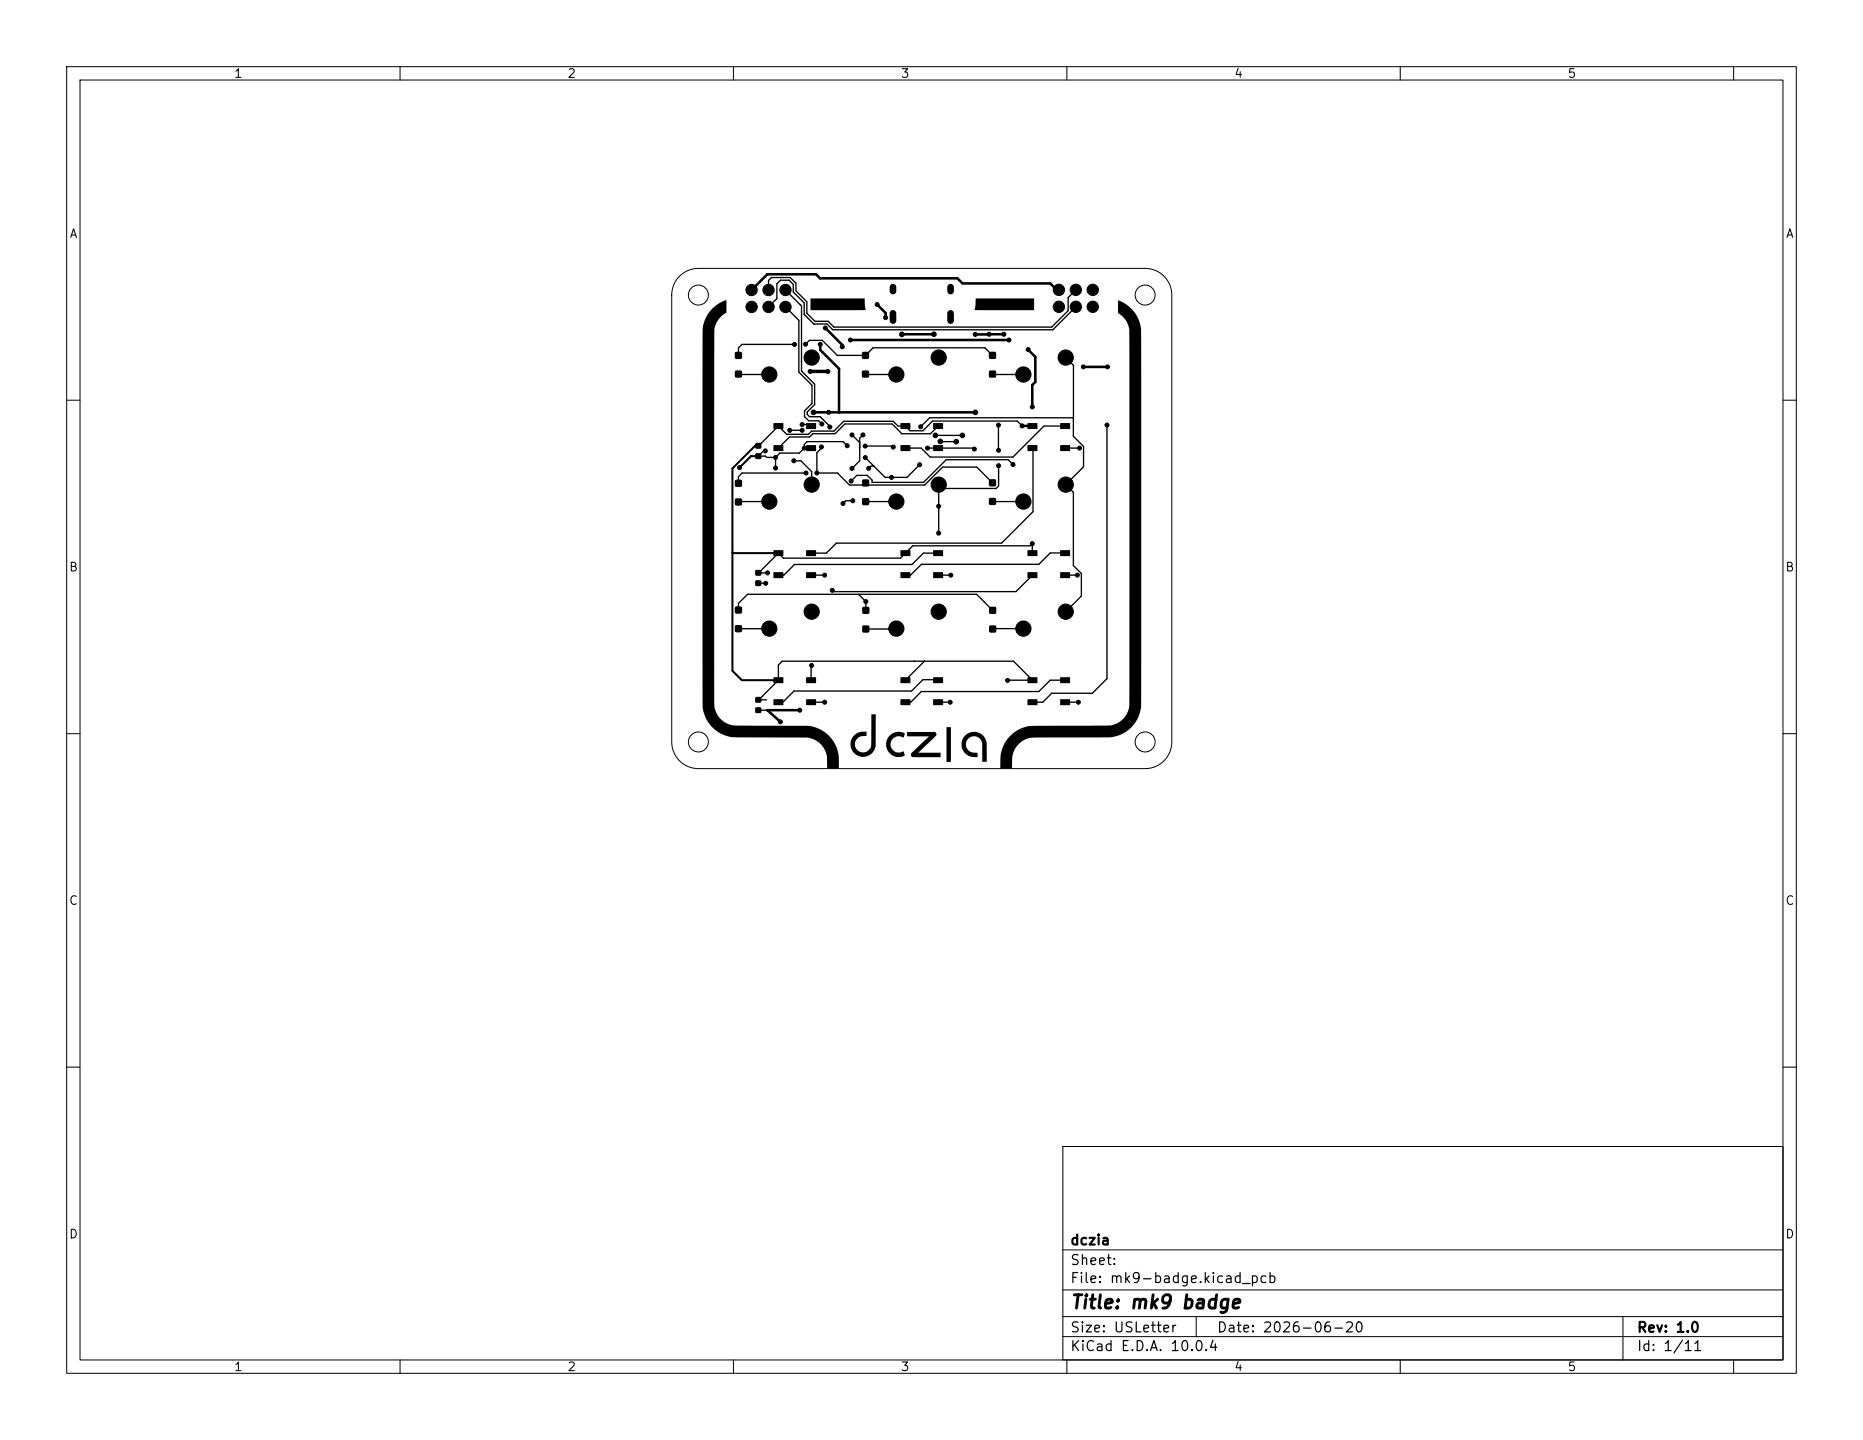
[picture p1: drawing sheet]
<svg xmlns="http://www.w3.org/2000/svg" width="279mm" height="216mm" viewBox="0 0 279 216" stroke-linecap="round" stroke-linejoin="round" font-family="sans-serif">
<defs><g id="words">
<text font-size="2" x="160.4" y="196.7">Title: mk9 badge</text>
<g font-size="1.5">
<text x="160.4" y="190">Sheet:</text>
<text x="160.4" y="187">dczia</text>
<text x="160.4" y="192.7">File: mk9-badge.kicad_pcb</text>
<text x="160.4" y="202.9">KiCad E.D.A. 10.0.4</text>
<text x="160.4" y="200.1">Size: USLetter</text>
<text x="182.4" y="200.1">Date: 2026-06-20</text>
<text x="245.4" y="200.1">Rev: 1.0</text>
<text x="245.4" y="202.9">Id: 1/11</text>
</g>
<g font-size="1.3">
<text x="35" y="12">1</text>
<text x="85" y="12">2</text>
<text x="135" y="12">3</text>
<text x="185" y="12">4</text>
<text x="235" y="12">5</text>
<text x="10.3" y="36">A</text>
<text x="267.7" y="36">A</text>
<text x="10.3" y="86">B</text>
<text x="267.7" y="86">B</text>
<text x="10.3" y="136">C</text>
<text x="267.7" y="136">C</text>
<text x="10.3" y="186">D</text>
<text x="267.7" y="186">D</text>
<text x="35" y="205.9">1</text>
<text x="85" y="205.9">2</text>
<text x="135" y="205.9">3</text>
<text x="185" y="205.9">4</text>
<text x="235" y="205.9">5</text>
</g>
</g></defs>
<g fill="none" stroke="#000" stroke-width=".15">
<path d="M10 10h259.4v195.9h-259.4zM12 12h255.4v191.9h-255.4zM60 10v2M110 10v2M160 10v2M210 10v2M260 10v2M101.9 41.4a4 4 0 0 1 2.8-1.2h67a4 4 0 0 1 4 4v67a4 4 0 0 1-4 4h-67a4 4 0 0 1-4-4v-67a4 4 0 0 1 1.2-2.8zM10 60h2M267.4 60h2M10 110h2M267.4 110h2"/>
<path d="M10 160h2M159.4 171.9h108v32h-108zM267.4 160h2M159.4 197.4h108M159.4 193.4h108M159.4 187.4h108M179.4 197.4v3M243.4 197.4v6.5M60 203.9v2M110 203.9v2M159.4 200.4h108M160 203.9v2"/>
<path d="M210 203.9v2M260 203.9v2"/>
<circle cx="104.7" cy="44.2" r="1.5"/>
<circle cx="171.7" cy="44.2" r="1.5"/>
<circle cx="104.7" cy="111.2" r="1.5"/>
<circle cx="171.7" cy="111.2" r="1.5"/>
</g>
<g fill="#000">
<path d="M106.8 46.3a5.3 5.3 0 0 1 2.1-1.3v1.9l-.1 .1a3.9 3.9 0 0 0-1.7 3.9v53.2a4.3 4.3 0 0 0 1.4 4.1l.7 .3 1 .3h11.1a5.2 5.2 0 0 1 4.5 5.6v.8h-1.7l-.1-.9a3.4 3.4 0 0 0-2.9-3.7l-11.5-.1a5.1 5.1 0 0 1-4.2-4.8v-56.4a4.4 4.4 0 0 1 1.4-3zM110.3 52.8h.9v1h-.9zM110.3 55.6h.9v1h-.9zM121.6 44.7h8.1l.1 1.8h-8.2zM129.3 52.8h1v1h-1zM129.3 55.6h1v1h-1zM148.4 52.8h.9v1h-.9zM148.4 55.6h.9v1h-.9zM146.3 44.7h8.8v1.8h-8.9zM167.7 45a5.1 5.1 0 0 1 3.4 4.5v56.4a5.2 5.2 0 0 1-5.8 4.7h-10.7a3.4 3.4 0 0 0-2.8 3.8v.8h-1.8v-.9a5.2 5.2 0 0 1 6-5.5h10.6a3.3 3.3 0 0 0 2.8-3v-56.1a2.97 2.97 0 0 0-1.6-2.7l-.1-.1zM110.3 72h.9v.9h-.9zM110.3 74.8h.9v.9h-.9z"/>
<path d="M113.3 66.5h.8v.7h-.8zM113.3 68h.8v.8h-.8zM116 63.5l1.4-.1 .1 .9h-1.5zM116 66.8l1.4-.1 .1 .9h-1.5zM120.9 66.8l1.4-.1 .1 .9h-1.5zM120.9 63.5l1.4-.1 .1 .9h-1.5zM129.3 71.9h1v1h-1zM129.3 74.7h1v1h-1zM135.1 63.5l1.4-.1v.9h-1.4zM135.1 66.8l1.4-.1v.9h-1.4zM140 66.8l1.4-.1v.9h-1.4zM140 63.5l1.4-.1v.9h-1.4z"/>
<path d="M148.4 71.9h.9v1h-.9zM148.4 74.7h.9v1h-.9zM154.1 63.5l1.4-.1 .1 .9h-1.5zM154.1 66.8l1.4-.1 .1 .9h-1.5zM159 66.8l1.4-.1 .1 .9h-1.5zM159 63.5l1.4-.1 .1 .9h-1.5zM110.3 91h.9v.9h-.9zM110.3 93.8h.9v.9h-.9zM113.3 85.5h.8v.8h-.8zM113.3 87h.8v.8h-.8zM116 82.5h1.4l.1 .8-1.5 .1zM116 85.8h1.4l.1 .8-1.5 .1z"/>
<path d="M120.9 85.8h1.4l.1 .8-1.5 .1zM120.9 82.5h1.4l.1 .8-1.5 .1zM129.4 91h.9v1h-.9zM129.4 93.8h.9v1h-.9zM135.1 82.5h1.4v.8l-1.4 .1zM135.1 85.8h1.4v.8l-1.4 .1zM140 85.8h1.4v.8l-1.4 .1zM140 82.5h1.4v.8l-1.4 .1zM148.4 91h.9v1h-.9zM148.4 93.8h.9v1h-.9zM154.1 82.5h1.4l.1 .8-1.5 .1zM154.1 85.8h1.4l.1 .8-1.5 .1z"/>
<path d="M159 85.8h1.4l.1 .8-1.5 .1zM159 82.5h1.4l.1 .8-1.5 .1zM113.3 104.5h.8v.8h-.8zM113.3 106.1h.8v.8h-.8zM116 101.6l1.4-.1 .1 .9h-1.5zM116 104.9l1.4-.1 .1 .9h-1.5zM120.9 104.9l1.4-.1 .1 .9h-1.5zM120.9 101.6l1.4-.1 .1 .9h-1.5zM130.7 107.1h.6v4.8a1.9 1.9 0 0 1-2.1 1.6 1.9 1.9 0 0 1-1.6-2 1.9 1.9 0 0 1 1.9-1.8h.5v.7h-.4a1.24 1.24 0 0 0-1.4 1.2 1.24 1.24 0 0 0 1.4 1.2 1.24 1.24 0 0 0 1.1-1.5zM133.4 110.3a1.73 1.73 0 0 1 2.3-.3l-.2 .6a1.24 1.24 0 0 0-1.9 1 1.24 1.24 0 0 0 1.9 1.1l.1 .2a.27 .27 0 0 1 .1 .2 .27 .27 0 0 1-.2 .3 1.89 1.89 0 0 1-2.3-.7 1.89 1.89 0 0 1 .2-2.4zM135.1 101.6l1.4-.1v.9h-1.4zM135.1 104.9l1.4-.1v.9h-1.4z"/>
<path d="M140 104.9l1.4-.1v.9h-1.4zM140 101.6l1.4-.1v.9h-1.4zM136 109.7h4.2a.44 .44 0 0 1 .2 .5 .44 .44 0 0 1-.3 .4l-2.4 2.3h3.4v.6h-3.8a.45 .45 0 0 1-.7-.2 .45 .45 0 0 1 .3-.6l2.4-2.3h-3.3zM142 109h.6v5.2h-.6zM144.7 110.3a1.91 1.91 0 0 1 1.9-.5 1.91 1.91 0 0 1 1.4 1.5v2.9h-.7v-2.8a1.24 1.24 0 0 0-1.4-1 1.24 1.24 0 0 0-1 1.4 1.24 1.24 0 0 0 1.3 1.1h.4v.6a1.95 1.95 0 0 1-2.1-.9 1.95 1.95 0 0 1 .2-2.3zM154.1 101.6l1.4-.1 .1 .9h-1.5zM154.1 104.9l1.4-.1 .1 .9h-1.5zM159 104.9l1.4-.1 .1 .9h-1.5zM159 101.6l1.4-.1 .1 .9h-1.5z"/>
</g>
<g fill="#000" stroke="#000" stroke-width=".15">
<circle cx="112.7" cy="43.5" r=".85"/>
<circle cx="112.7" cy="46" r=".85"/>
<circle cx="115.3" cy="43.5" r=".85"/>
<circle cx="115.3" cy="46" r=".85"/>
<circle cx="115.4" cy="56.1" r="1.14"/>
<circle cx="117.8" cy="46" r=".85"/>
<circle cx="117.8" cy="43.5" r=".85"/>
<circle cx="119.2" cy="51.6" r=".3"/>
<circle cx="120.8" cy="51.6" r=".3"/>
<circle cx="121.5" cy="55.7" r=".3"/>
<circle cx="121.7" cy="53.6" r="1.14"/>
<circle cx="123" cy="51.6" r=".3"/>
<circle cx="123.8" cy="49.2" r=".3"/>
<circle cx="124.2" cy="55.7" r=".3"/>
<circle cx="126.3" cy="52" r=".3"/>
<circle cx="127.5" cy="51" r=".3"/>
<circle cx="131.6" cy="45.7" r=".3"/>
<circle cx="132.8" cy="47.6" r=".3"/>
<circle cx="134.4" cy="56.1" r="1.14"/>
<circle cx="135.3" cy="50.1" r=".35"/>
<circle cx="140.1" cy="50.1" r=".35"/>
<circle cx="140.8" cy="53.6" r="1.14"/>
<circle cx="146.3" cy="50.1" r=".3"/>
<circle cx="148.3" cy="50.1" r=".3"/>
<circle cx="150.5" cy="50.1" r=".3"/>
<circle cx="151.3" cy="51" r=".3"/>
<circle cx="153.5" cy="56.1" r="1.14"/>
<circle cx="154.2" cy="52.4" r=".3"/>
<circle cx="158.8" cy="46" r=".85"/>
<circle cx="158.8" cy="43.5" r=".85"/>
<circle cx="159.8" cy="53.6" r="1.14"/>
<circle cx="161.3" cy="46" r=".85"/>
<circle cx="161.3" cy="43.5" r=".85"/>
<circle cx="162.5" cy="55" r=".3"/>
<circle cx="163.9" cy="46" r=".85"/>
<circle cx="163.9" cy="43.5" r=".85"/>
<circle cx="166.1" cy="55" r=".3"/>
<circle cx="110.9" cy="70.1" r=".3"/>
<circle cx="114.8" cy="67.6" r=".3"/>
<circle cx="115.4" cy="75.2" r="1.14"/>
<circle cx="116.3" cy="70.2" r=".3"/>
<circle cx="116.3" cy="68.6" r=".3"/>
<circle cx="118.4" cy="64.5" r=".3"/>
<circle cx="119.1" cy="69.1" r=".3"/>
<circle cx="120.3" cy="64.5" r=".3"/>
<circle cx="120.3" cy="63.7" r=".3"/>
<circle cx="120.6" cy="67.2" r=".3"/>
<circle cx="120.9" cy="70.9" r=".3"/>
<circle cx="121.7" cy="72.7" r="1.14"/>
<circle cx="122" cy="61.8" r=".35"/>
<circle cx="122.5" cy="70.9" r=".3"/>
<circle cx="123.2" cy="67" r=".3"/>
<circle cx="123.3" cy="63.6" r=".3"/>
<circle cx="124.3" cy="61.8" r=".3"/>
<circle cx="124.5" cy="64" r=".3"/>
<circle cx="126.4" cy="75.5" r=".3"/>
<circle cx="127.1" cy="66.8" r=".3"/>
<circle cx="127.6" cy="72.1" r=".3"/>
<circle cx="127.8" cy="70.2" r=".3"/>
<circle cx="127.8" cy="65.2" r=".3"/>
<circle cx="127.9" cy="75.1" r=".3"/>
<circle cx="129.4" cy="65.2" r=".3"/>
<circle cx="129.7" cy="66.9" r=".3"/>
<circle cx="129.8" cy="68.6" r=".3"/>
<circle cx="130.3" cy="70.2" r=".3"/>
<circle cx="133.7" cy="71.6" r=".3"/>
<circle cx="134" cy="67" r=".3"/>
<circle cx="134.4" cy="75.2" r="1.14"/>
<circle cx="137.9" cy="69.7" r=".3"/>
<circle cx="138.1" cy="64" r=".3"/>
<circle cx="139.1" cy="67.2" r=".3"/>
<circle cx="140.3" cy="65.3" r=".35"/>
<circle cx="140.8" cy="79.9" r=".3"/>
<circle cx="140.8" cy="72.7" r="1.14"/>
<circle cx="140.8" cy="75.9" r=".3"/>
<circle cx="141" cy="66.2" r=".35"/>
<circle cx="143.4" cy="66.2" r=".35"/>
<circle cx="144.3" cy="65.3" r=".35"/>
<circle cx="146.1" cy="67.3" r=".3"/>
<circle cx="146.3" cy="61.8" r=".35"/>
<circle cx="149.7" cy="63.7" r=".3"/>
<circle cx="149.8" cy="69.8" r=".3"/>
<circle cx="149.8" cy="67.5" r=".3"/>
<circle cx="151.9" cy="69.6" r=".3"/>
<circle cx="153.3" cy="63.9" r=".3"/>
<circle cx="153.5" cy="75.2" r="1.14"/>
<circle cx="154.8" cy="61" r=".3"/>
<circle cx="159.8" cy="72.7" r="1.14"/>
<circle cx="161.9" cy="67.2" r=".3"/>
<circle cx="166" cy="63.7" r=".3"/>
<circle cx="114.8" cy="87.5" r=".3"/>
<circle cx="115.1" cy="85.9" r=".3"/>
<circle cx="115.4" cy="94.2" r="1.14"/>
<circle cx="121.7" cy="99.8" r=".3"/>
<circle cx="121.7" cy="91.7" r="1.14"/>
<circle cx="123.7" cy="86.2" r=".3"/>
<circle cx="124.8" cy="88.5" r=".3"/>
<circle cx="129.8" cy="90.2" r=".3"/>
<circle cx="134.4" cy="94.2" r="1.14"/>
<circle cx="140.8" cy="91.7" r="1.14"/>
<circle cx="142.6" cy="86.2" r=".3"/>
<circle cx="153.5" cy="94.2" r="1.14"/>
<circle cx="154.8" cy="81.5" r=".3"/>
<circle cx="159.8" cy="91.7" r="1.14"/>
<circle cx="161.6" cy="86.2" r=".3"/>
<circle cx="117" cy="108.2" r=".3"/>
<circle cx="119.9" cy="106.5" r=".3"/>
<circle cx="123.7" cy="105.3" r=".3"/>
<circle cx="142.5" cy="105.3" r=".3"/>
<circle cx="151.1" cy="102" r=".3"/>
<circle cx="161.7" cy="105.3" r=".3"/>
</g>
<path d="M133.9 43v.6M133.9 47v1.1M142.6 43v.6M142.6 47v1.1" fill="none" stroke="#000" stroke-width="1"/>
<g fill="none" stroke="#000" stroke-width=".2">
<path d="M110.7 56.1l4.7 .1M115.3 46l1.2-1.2v-2.3l.5-.5h1.4l.6 .6v1.2l1.6 1.6v1.7l1.5 1.5M115.3 45.8v.9M117.8 43.5l2.4 2.4v9.7l2 2v3.1l-1.1 1.1v.3l.3 .4h1.6l1.5 1.5M117.8 46l2 2v7.8l2 2v2.7l-1.1 1.1v.9l.6 .6h1.5l.5 .5M119.2 51.6h-7.9l-.6 .5v1.2M120 45.7h.1M120.8 51.6l.6-.6h1.9l2.3 2.3h4.2l1.1-1.2h16.8l1.1 1.2M122.1 48.6h.1M129.8 56.1l4.6 .1M148.8 56.1l4.7 .1M159.8 53.6l1.2 1.2v7.8"/>
<path d="M161.3 43.5l-1.1 1.1v2l-2.5 2.4h-32.6l-.9-.8h-2l-1.2-1.2v-1.7l-1.6-1.7v-1.1l-.9-.9h-2.8l-.4 .4v1.5M161.3 46l-3.4 3.4h-33l-.9-.8h-1.9M114.8 67.6h-.3l-.8 .8h1.1l.2 .2h1.3M115.4 75.2l-4.7 .1M116.3 68.6v1.6M118.4 64.5h1.9M119.1 69.1h1l1.6 1.6v2M120.3 63.7h1.1l.2 .2M120.6 67.2h1M120.6 67.2l-.7 .7h-2.9l-.7 .7M120.9 70.9h-9.6l-.6 .6v1M123.2 67v.2l-.7 .7v3h3.1l1.8 1.8h11.3l2.7-2.7h5.1l2.3 2.4"/>
<path d="M127.1 66.8l-.7-.6h-5.4l-.4 .4v.6M127.8 65.2l1.1 1.2M127.9 75.1h-1.1l-.4 .4M129.4 65.2l-.5 .5v3.4l-1.1 1.1M129.7 66.9h4.1l.2 .1M129.8 68.6l2.9 3h3.3l1.9-1.9M129.8 75.2h4.6M129.8 75.2h.1M131.1 69.9h-.5l-.3 .3M139.1 67.2h.1M139.1 67.2h6.9l.1 .1M140.3 65.3h4"/>
<path d="M140.7 63.9l-1.2 1.1h-4.2l-1.5-1.4h-7.1l-1.5 1.4h-3.3l-.5 .5h-3l-1.7 1.7M140.8 79.9h.1M141 66.2h2.4M148.8 75.2h4.7M149.7 63.7l.1 3.8M149.8 69.8v3.1l-.4 .3h-8l-.6-.5v7.2M151.9 69.6l-.7-.7h-9.3l-3.4 3.4h-7.7v-.3l-.7-.7h-1.6l-.9 .8M153.3 63.9l-.7-.8h-12.7l-1.5 1.5h-1.9l-.7-.7h-1.1l-.7-.7h-7.5l-1.4 1.4h-3.4l-.5 .5h-3.2l-1.3-1.2-3 2.9M154.8 67.2l.1 .1v9.4l-4.7 4.7h-24.8l-1.5 1.5h-2.3M159.7 63.9h-3.1l-4.7 4.6h-12.4l-1.3-1.3h-2.4M159.7 67.2h2.2M161 62.6v2.8l1.5 1.5v3.1l-2.7 2.7 1.2 1.1v11l1.2 1.2v3.4l-2.4 2.3"/>
<path d="M161 62.6h-21.6l-1.3 1.4M161.9 67.2h.1M166 63.7v38.1l-2.2 2.1h-6.1l-1.3 1.4h-1.6M110.7 94.3h4.7M110.7 91.5v-1l1.4-1.4h34.4l2.4 2.4M113.7 85.9h1.4M113.7 85.9h.1M113.7 87.4l1.1 .1M115.4 94.3h.1M121.6 86.2h2.1M121.7 99.8l-.1 .1v2.1M123.7 86.2h.1"/>
<path d="M128.8 89.1l1 1.1v1.3M134.4 94.3h-4.6M137.1 99.1h.1M138.6 99.1l-2.8 2.9M140.7 86.2h1.9M140.7 82.9h-2.2l-1.7 1.7h-17.6l-1.6 1.6h-.9M142.6 86.2h.1M153.5 94.3h-4.6M154.8 82.9v-1.4l-.3 .3h-17.6l-1.9 1.9h-17.5l-.8-.8-2.9 3M154.8 86.2l-2.4 2.5h-27.4l-.2-.2M159.7 82.9h-2.2l-1.7 1.7h-17.6l-1.6 1.6h-.8M159.7 86.2h1.9"/>
<path d="M161.6 86.2h.1M113.7 104.9h1.3M113.7 106.5h1.4M115.1 106.5h.1M121.6 105.3h2.1M123.7 105.3h.1M140.6 101.9h-2.2l-1.7 1.7h-17.6l-1.6 1.6M140.7 105.3h1.8M142.5 105.3h.1M151.1 102h3.7l-2.8-2.9h-34.7l-.6 .6v2.3l-2.9 2.9M159.7 102h-2.2l-1.7 1.7h-17.6l-1.6 1.6h-.8M159.7 105.3h2"/>
<path d="M161.7 105.3h.1"/>
</g>
<path d="M113.7 66.8h-.5l-3.4 3.4v30.4l1.5 1.4h5.4M113.7 68.4h-1.1l-1.7 1.7M109.8 82.9h6.9" fill="none" stroke="#000" stroke-width=".3"/>
<g fill="none" stroke="#000" stroke-width=".38">
<path d="M112.7 43.5l2.4-2.4h7.3l.6 .6h20.6l.8 .8h13.1l1 1M123 51.6v.9l2.8 2.8v6.5M123.8 49.2l2.5 2.5v.3M127.5 51h23.8M131.6 45.7l1.2 1.2v.7M135.3 50.1h4.8M135.3 50.1h.1M148.3 50.1h.1M150.5 50.1h-4.2M151.3 51h.1M154.2 52.4l1.1 1.1v3.8l-.5 .4v3.3M162.5 55h3.6"/>
<path d="M122 61.8h24.3M153.3 63.9h1.5M119.9 106.5h-4.8l1.9 1.7"/>
</g>
<path d="M121.5 55.7h2.7" fill="none" stroke="#000" stroke-width=".51"/>
<use href="#words"/>
</svg>
